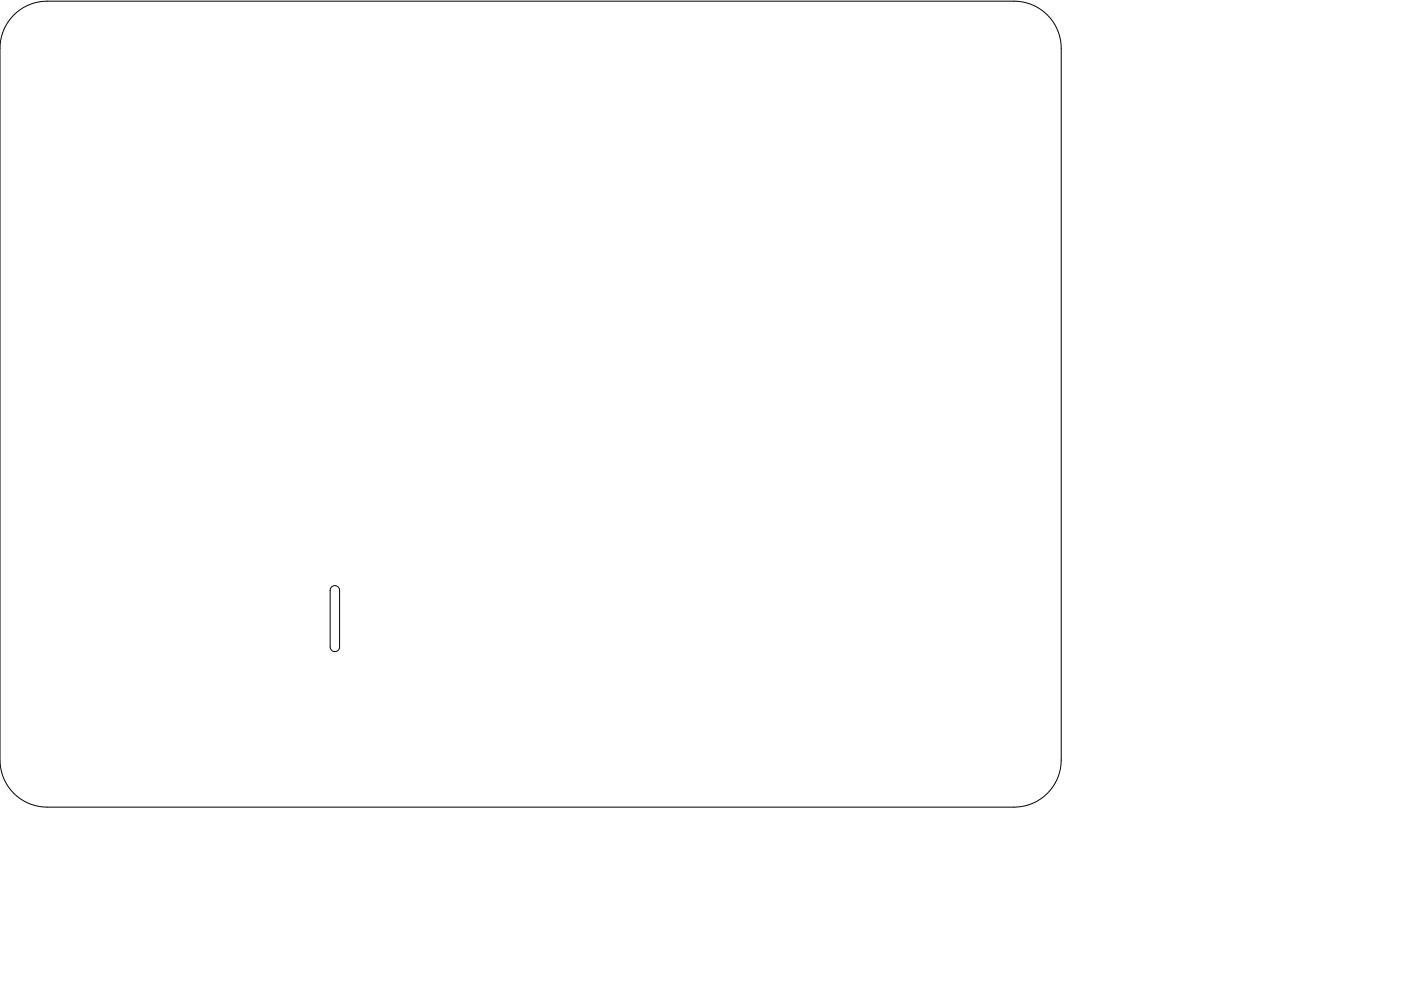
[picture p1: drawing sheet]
<svg xmlns="http://www.w3.org/2000/svg" width="297mm" height="210mm" viewBox="0 0 297 210" stroke-linecap="round" stroke-linejoin="round" font-family="sans-serif">
<path d="M2.9 3.2a10 10 0 0 1 7.1-3h205a10 10 0 0 1 10 10v151a10 10 0 0 1-10 10h-205a10 10 0 0 1-10-10v-151a10 10 0 0 1 2.9-7zM70.3 124.5a1 1 0 0 1 1.1-.2 1 1 0 0 1 .6 .9v12a1 1 0 0 1-1 1 1 1 0 0 1-1-1v-12z" fill="none" stroke="#000" stroke-width=".21"/>
</svg>
